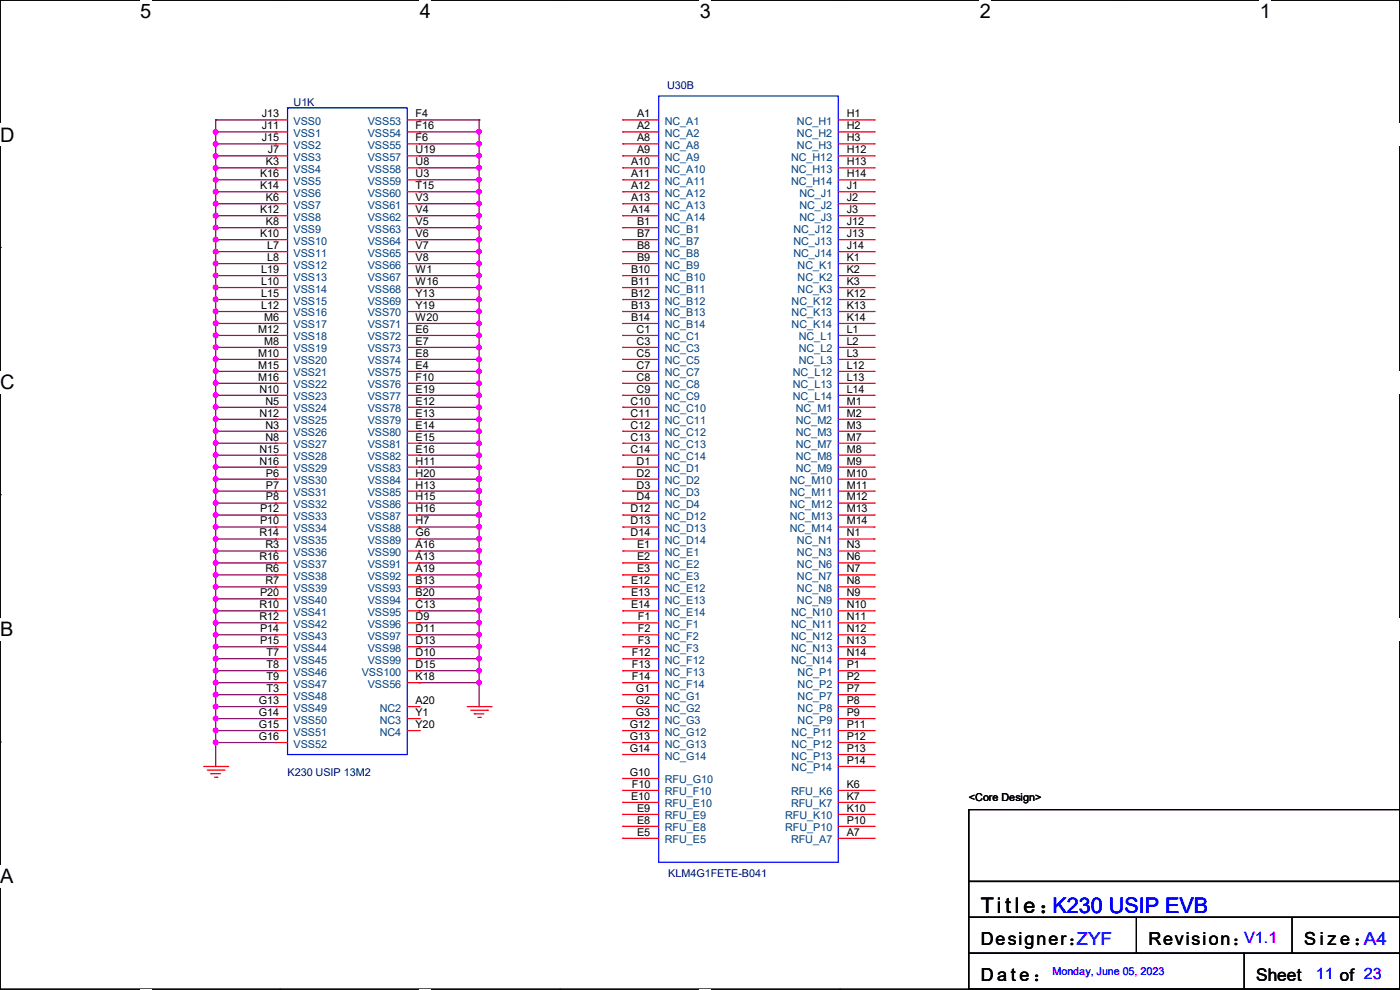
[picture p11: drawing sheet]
<svg xmlns="http://www.w3.org/2000/svg" width="297mm" height="210mm" viewBox="0 0 297 210" stroke-linecap="round" stroke-linejoin="round" font-family="sans-serif">
<defs><g id="words">
<text font-size="4.6" x="208.1" y="193.6">Titl e ：K230 USIP EVB</text>
<g font-size="4.2">
<text x="29.7" y="3.9">5</text>
<text x="89.1" y="3.9">4</text>
<text x="148.5" y="3.9">3</text>
<text x="207.9" y="3.9">2</text>
<text x="267.3" y="3.9">1</text>
<text x="0" y="30.1">D</text>
<text x="0" y="82.5">C</text>
<text x="0" y="135">B</text>
<text x="0" y="187.4">A</text>
<text x="297" y="187.4">A</text>
</g>
<g font-size="3.8">
<text x="208.1" y="200.5">Designer：</text>
<text x="243.6" y="200.5">Revision：</text>
<text x="276.6" y="200.5">S i z e ：A4</text>
<text x="208.1" y="208.2">D a t e ：</text>
</g>
<text font-size="3.8" fill="#8000ff" x="228.4" y="200.5">ZYF</text>
<text font-size="3.7" x="266.5" y="208.1">Sheet</text>
<g font-size="3.3" fill="#8000ff">
<text x="263.9" y="200.1">V1.1</text>
<text x="279.2" y="207.7">11 of 23</text>
</g>
<g font-size="2.3" fill="#000080">
<text x="62.3" y="22.4">U1K</text>
<text x="141.5" y="18.9">U30B</text>
<text x="61" y="164.7">K230 USIP 13M2</text>
<text x="141.8" y="186">KLM4G1FETE-B041</text>
</g>
<g font-size="2.3">
<text x="55.5" y="24.9">J13</text>
<text x="55.5" y="27.4">J11</text>
<text x="55.5" y="30">J15</text>
<text x="88.2" y="24.9">F4</text>
<text x="88.2" y="27.4">F16</text>
<text x="88.2" y="30">F6</text>
<text x="135.2" y="24.9">A1</text>
<text x="135.2" y="27.4">A2</text>
<text x="135.2" y="30">A8</text>
<text x="179.6" y="24.9">H1</text>
<text x="179.6" y="27.4">H2</text>
<text x="179.6" y="30">H3</text>
<text x="56.4" y="35.1">K3</text>
<text x="56.8" y="32.5">J7</text>
<text x="88.2" y="32.5">U19</text>
<text x="88.2" y="35.1">U8</text>
<text x="133.9" y="35.1">A10</text>
<text x="135.2" y="32.5">A9</text>
<text x="179.6" y="32.5">H12</text>
<text x="179.6" y="35.1">H13</text>
<text x="55.2" y="37.6">K16</text>
<text x="55.2" y="40.1">K14</text>
<text x="88.2" y="37.6">U3</text>
<text x="88.2" y="40.1">T15</text>
<text x="133.9" y="37.6">A11</text>
<text x="133.9" y="40.1">A12</text>
<text x="179.6" y="37.6">H14</text>
<text x="179.6" y="40.1">J1</text>
<text x="55.2" y="45.2">K12</text>
<text x="56.4" y="42.7">K6</text>
<text x="56.4" y="47.8">K8</text>
<text x="88.2" y="42.7">V3</text>
<text x="88.2" y="45.2">V4</text>
<text x="88.2" y="47.8">V5</text>
<text x="133.9" y="42.7">A13</text>
<text x="133.9" y="45.2">A14</text>
<text x="135.2" y="47.8">B1</text>
<text x="179.6" y="42.7">J2</text>
<text x="179.6" y="45.2">J3</text>
<text x="179.6" y="47.8">J12</text>
<text x="55.2" y="50.3">K10</text>
<text x="56.7" y="52.8">L7</text>
<text x="88.2" y="50.3">V6</text>
<text x="88.2" y="52.8">V7</text>
<text x="135.2" y="50.3">B7</text>
<text x="135.2" y="52.8">B8</text>
<text x="179.6" y="50.3">J13</text>
<text x="179.6" y="52.8">J14</text>
<text x="55.4" y="57.9">L19</text>
<text x="56.7" y="55.4">L8</text>
<text x="88.2" y="55.4">V8</text>
<text x="88.2" y="57.9">W1</text>
<text x="133.9" y="57.9">B10</text>
<text x="135.2" y="55.4">B9</text>
<text x="179.6" y="55.4">K1</text>
<text x="179.6" y="57.9">K2</text>
<text x="55.4" y="60.5">L10</text>
<text x="55.4" y="63">L15</text>
<text x="55.4" y="65.5">L12</text>
<text x="88.2" y="60.5">W16</text>
<text x="88.2" y="63">Y13</text>
<text x="88.2" y="65.5">Y19</text>
<text x="133.9" y="60.5">B11</text>
<text x="133.9" y="63">B12</text>
<text x="133.9" y="65.5">B13</text>
<text x="179.6" y="60.5">K3</text>
<text x="179.6" y="63">K12</text>
<text x="179.6" y="65.5">K13</text>
<text x="54.8" y="70.6">M12</text>
<text x="56.1" y="68.1">M6</text>
<text x="88.2" y="68.1">W20</text>
<text x="88.2" y="70.6">E6</text>
<text x="133.9" y="68.1">B14</text>
<text x="135" y="70.6">C1</text>
<text x="179.6" y="68.1">K14</text>
<text x="179.6" y="70.6">L1</text>
<text x="54.8" y="75.7">M10</text>
<text x="56.1" y="73.2">M8</text>
<text x="88.2" y="73.2">E7</text>
<text x="88.2" y="75.7">E8</text>
<text x="135" y="73.2">C3</text>
<text x="135" y="75.7">C5</text>
<text x="179.6" y="73.2">L2</text>
<text x="179.6" y="75.7">L3</text>
<text x="54.8" y="78.2">M15</text>
<text x="54.8" y="80.8">M16</text>
<text x="55" y="83.3">N10</text>
<text x="88.2" y="78.2">E4</text>
<text x="88.2" y="80.8">F10</text>
<text x="88.2" y="83.3">E19</text>
<text x="135" y="78.2">C7</text>
<text x="135" y="80.8">C8</text>
<text x="135" y="83.3">C9</text>
<text x="179.6" y="78.2">L12</text>
<text x="179.6" y="80.8">L13</text>
<text x="179.6" y="83.3">L14</text>
<text x="55" y="88.4">N12</text>
<text x="56.3" y="85.9">N5</text>
<text x="88.2" y="85.9">E12</text>
<text x="88.2" y="88.4">E13</text>
<text x="133.8" y="85.9">C10</text>
<text x="133.8" y="88.4">C11</text>
<text x="179.6" y="85.9">M1</text>
<text x="179.6" y="88.4">M2</text>
<text x="56.3" y="90.9">N3</text>
<text x="56.3" y="93.5">N8</text>
<text x="88.2" y="90.9">E14</text>
<text x="88.2" y="93.5">E15</text>
<text x="133.8" y="90.9">C12</text>
<text x="133.8" y="93.5">C13</text>
<text x="179.6" y="90.9">M3</text>
<text x="179.6" y="93.5">M7</text>
<text x="55" y="96">N15</text>
<text x="55" y="98.6">N16</text>
<text x="56.4" y="101.1">P6</text>
<text x="88.2" y="96">E16</text>
<text x="88.2" y="98.6">H11</text>
<text x="88.2" y="101.1">H20</text>
<text x="133.8" y="96">C14</text>
<text x="135" y="98.6">D1</text>
<text x="135" y="101.1">D2</text>
<text x="179.6" y="96">M8</text>
<text x="179.6" y="98.6">M9</text>
<text x="179.6" y="101.1">M10</text>
<text x="56.4" y="103.6">P7</text>
<text x="56.4" y="106.2">P8</text>
<text x="88.2" y="103.6">H13</text>
<text x="88.2" y="106.2">H15</text>
<text x="135" y="103.6">D3</text>
<text x="135" y="106.2">D4</text>
<text x="179.6" y="103.6">M11</text>
<text x="179.6" y="106.2">M12</text>
<text x="55" y="113.8">R14</text>
<text x="55.2" y="108.7">P12</text>
<text x="55.2" y="111.3">P10</text>
<text x="88.2" y="108.7">H16</text>
<text x="88.2" y="111.3">H7</text>
<text x="88.2" y="113.8">G6</text>
<text x="133.8" y="108.7">D12</text>
<text x="133.8" y="111.3">D13</text>
<text x="133.8" y="113.8">D14</text>
<text x="179.6" y="108.7">M13</text>
<text x="179.6" y="111.3">M14</text>
<text x="179.6" y="113.8">N1</text>
<text x="55" y="118.9">R16</text>
<text x="56.3" y="116.3">R3</text>
<text x="88.2" y="116.3">A16</text>
<text x="88.2" y="118.9">A13</text>
<text x="135.2" y="116.3">E1</text>
<text x="135.2" y="118.9">E2</text>
<text x="179.6" y="116.3">N3</text>
<text x="179.6" y="118.9">N6</text>
<text x="56.3" y="121.4">R6</text>
<text x="56.3" y="124">R7</text>
<text x="88.2" y="121.4">A19</text>
<text x="88.2" y="124">B13</text>
<text x="133.9" y="124">E12</text>
<text x="135.2" y="121.4">E3</text>
<text x="179.6" y="121.4">N7</text>
<text x="179.6" y="124">N8</text>
<text x="55" y="129">R10</text>
<text x="55" y="131.6">R12</text>
<text x="55.2" y="126.5">P20</text>
<text x="88.2" y="126.5">B20</text>
<text x="88.2" y="129">C13</text>
<text x="88.2" y="131.6">D9</text>
<text x="133.9" y="126.5">E13</text>
<text x="133.9" y="129">E14</text>
<text x="135.3" y="131.6">F1</text>
<text x="179.6" y="126.5">N9</text>
<text x="179.6" y="129">N10</text>
<text x="179.6" y="131.6">N11</text>
<text x="55.2" y="134.1">P14</text>
<text x="55.2" y="136.7">P15</text>
<text x="88.2" y="134.1">D11</text>
<text x="88.2" y="136.7">D13</text>
<text x="135.3" y="134.1">F2</text>
<text x="135.3" y="136.7">F3</text>
<text x="179.6" y="134.1">N12</text>
<text x="179.6" y="136.7">N13</text>
<text x="56.6" y="139.2">T7</text>
<text x="56.6" y="141.7">T8</text>
<text x="88.2" y="139.2">D10</text>
<text x="88.2" y="141.7">D15</text>
<text x="134" y="139.2">F12</text>
<text x="134" y="141.7">F13</text>
<text x="179.6" y="139.2">N14</text>
<text x="179.6" y="141.7">P1</text>
<text x="54.9" y="149.4">G13</text>
<text x="56.6" y="144.3">T9</text>
<text x="56.6" y="146.8">T3</text>
<text x="88.2" y="149.4">A20</text>
<text x="88.2" y="144.3">K18</text>
<text x="134" y="144.3">F14</text>
<text x="134.9" y="146.8">G1</text>
<text x="134.9" y="149.4">G2</text>
<text x="179.6" y="144.3">P2</text>
<text x="179.6" y="146.8">P7</text>
<text x="179.6" y="149.4">P8</text>
<text x="54.9" y="151.9">G14</text>
<text x="54.9" y="154.4">G15</text>
<text x="88.2" y="151.9">Y1</text>
<text x="88.2" y="154.4">Y20</text>
<text x="133.6" y="154.4">G12</text>
<text x="134.9" y="151.9">G3</text>
<text x="179.6" y="151.9">P9</text>
<text x="179.6" y="154.4">P11</text>
<text x="54.9" y="157">G16</text>
<text x="133.6" y="157">G13</text>
<text x="133.6" y="159.5">G14</text>
<text x="179.6" y="157">P12</text>
<text x="179.6" y="159.5">P13</text>
<text x="133.6" y="164.6">G10</text>
<text x="134" y="167.1">F10</text>
<text x="179.6" y="167.1">K6</text>
<text x="179.6" y="162.1">P14</text>
<text x="133.9" y="169.7">E10</text>
<text x="135.2" y="172.2">E9</text>
<text x="179.6" y="169.7">K7</text>
<text x="179.6" y="172.2">K10</text>
<text x="205.5" y="170">&lt;Core Design&gt;</text>
<text x="135.2" y="177.3">E5</text>
<text x="135.2" y="174.8">E8</text>
<text x="179.6" y="177.3">A7</text>
<text x="179.6" y="174.8">P10</text>
</g>
<g font-size="2.3" fill="#004080">
<text x="62.3" y="26.5">VSS0</text>
<text x="62.3" y="29">VSS1</text>
<text x="78" y="26.5">VSS53</text>
<text x="78" y="29">VSS54</text>
<text x="141" y="26.5">NC_A1</text>
<text x="141" y="29">NC_A2</text>
<text x="169.1" y="26.5">NC_H1</text>
<text x="169.1" y="29">NC_H2</text>
<text x="62.3" y="31.6">VSS2</text>
<text x="62.3" y="34.1">VSS3</text>
<text x="78" y="31.6">VSS55</text>
<text x="78" y="34.1">VSS57</text>
<text x="141" y="31.6">NC_A8</text>
<text x="141" y="34.1">NC_A9</text>
<text x="167.8" y="34.1">NC_H12</text>
<text x="169.1" y="31.6">NC_H3</text>
<text x="62.3" y="36.7">VSS4</text>
<text x="62.3" y="39.2">VSS5</text>
<text x="62.3" y="41.7">VSS6</text>
<text x="78" y="36.7">VSS58</text>
<text x="78" y="39.2">VSS59</text>
<text x="78" y="41.7">VSS60</text>
<text x="141" y="36.7">NC_A10</text>
<text x="141" y="39.2">NC_A11</text>
<text x="141" y="41.7">NC_A12</text>
<text x="167.8" y="36.7">NC_H13</text>
<text x="167.8" y="39.2">NC_H14</text>
<text x="169.6" y="41.7">NC_J1</text>
<text x="62.3" y="44.3">VSS7</text>
<text x="62.3" y="46.8">VSS8</text>
<text x="78" y="44.3">VSS61</text>
<text x="78" y="46.8">VSS62</text>
<text x="141" y="44.3">NC_A13</text>
<text x="141" y="46.8">NC_A14</text>
<text x="169.6" y="44.3">NC_J2</text>
<text x="169.6" y="46.8">NC_J3</text>
<text x="62.3" y="49.4">VSS9</text>
<text x="62.3" y="51.9">VSS10</text>
<text x="78" y="49.4">VSS63</text>
<text x="78" y="51.9">VSS64</text>
<text x="141" y="49.4">NC_B1</text>
<text x="141" y="51.9">NC_B7</text>
<text x="168.3" y="49.4">NC_J12</text>
<text x="168.3" y="51.9">NC_J13</text>
<text x="62.3" y="54.4">VSS11</text>
<text x="62.3" y="57">VSS12</text>
<text x="62.3" y="59.5">VSS13</text>
<text x="78" y="54.4">VSS65</text>
<text x="78" y="57">VSS66</text>
<text x="78" y="59.5">VSS67</text>
<text x="141" y="54.4">NC_B8</text>
<text x="141" y="57">NC_B9</text>
<text x="141" y="59.5">NC_B10</text>
<text x="168.3" y="54.4">NC_J14</text>
<text x="169.2" y="57">NC_K1</text>
<text x="169.2" y="59.5">NC_K2</text>
<text x="62.3" y="62.1">VSS14</text>
<text x="62.3" y="64.6">VSS15</text>
<text x="78" y="62.1">VSS68</text>
<text x="78" y="64.6">VSS69</text>
<text x="141" y="62.1">NC_B11</text>
<text x="141" y="64.6">NC_B12</text>
<text x="167.9" y="64.6">NC_K12</text>
<text x="169.2" y="62.1">NC_K3</text>
<text x="62.3" y="67.1">VSS16</text>
<text x="62.3" y="69.7">VSS17</text>
<text x="78" y="67.1">VSS70</text>
<text x="78" y="69.7">VSS71</text>
<text x="141" y="67.1">NC_B13</text>
<text x="141" y="69.7">NC_B14</text>
<text x="167.9" y="67.1">NC_K13</text>
<text x="167.9" y="69.7">NC_K14</text>
<text x="62.3" y="72.2">VSS18</text>
<text x="62.3" y="74.8">VSS19</text>
<text x="62.3" y="77.3">VSS20</text>
<text x="78" y="72.2">VSS72</text>
<text x="78" y="74.8">VSS73</text>
<text x="78" y="77.3">VSS74</text>
<text x="141" y="72.2">NC_C1</text>
<text x="141" y="74.8">NC_C3</text>
<text x="141" y="77.3">NC_C5</text>
<text x="169.5" y="72.2">NC_L1</text>
<text x="169.5" y="74.8">NC_L2</text>
<text x="169.5" y="77.3">NC_L3</text>
<text x="62.3" y="79.8">VSS21</text>
<text x="62.3" y="82.4">VSS22</text>
<text x="78" y="79.8">VSS75</text>
<text x="78" y="82.4">VSS76</text>
<text x="141" y="79.8">NC_C7</text>
<text x="141" y="82.4">NC_C8</text>
<text x="168.2" y="79.8">NC_L12</text>
<text x="168.2" y="82.4">NC_L13</text>
<text x="62.3" y="84.9">VSS23</text>
<text x="62.3" y="87.5">VSS24</text>
<text x="78" y="84.9">VSS77</text>
<text x="78" y="87.5">VSS78</text>
<text x="141" y="84.9">NC_C9</text>
<text x="141" y="87.5">NC_C10</text>
<text x="168.2" y="84.9">NC_L14</text>
<text x="168.8" y="87.5">NC_M1</text>
<text x="62.3" y="90">VSS25</text>
<text x="62.3" y="92.5">VSS26</text>
<text x="62.3" y="95.1">VSS27</text>
<text x="78" y="90">VSS79</text>
<text x="78" y="92.5">VSS80</text>
<text x="78" y="95.1">VSS81</text>
<text x="141" y="90">NC_C11</text>
<text x="141" y="92.5">NC_C12</text>
<text x="141" y="95.1">NC_C13</text>
<text x="168.8" y="90">NC_M2</text>
<text x="168.8" y="92.5">NC_M3</text>
<text x="168.8" y="95.1">NC_M7</text>
<text x="62.3" y="97.6">VSS28</text>
<text x="62.3" y="100.2">VSS29</text>
<text x="78" y="97.6">VSS82</text>
<text x="78" y="100.2">VSS83</text>
<text x="141" y="97.6">NC_C14</text>
<text x="141" y="100.2">NC_D1</text>
<text x="168.8" y="97.6">NC_M8</text>
<text x="168.8" y="100.2">NC_M9</text>
<text x="62.3" y="102.7">VSS30</text>
<text x="62.3" y="105.2">VSS31</text>
<text x="62.3" y="107.8">VSS32</text>
<text x="78" y="102.7">VSS84</text>
<text x="78" y="105.2">VSS85</text>
<text x="78" y="107.8">VSS86</text>
<text x="141" y="102.7">NC_D2</text>
<text x="141" y="105.2">NC_D3</text>
<text x="141" y="107.8">NC_D4</text>
<text x="167.6" y="102.7">NC_M10</text>
<text x="167.6" y="105.2">NC_M11</text>
<text x="167.6" y="107.8">NC_M12</text>
<text x="62.3" y="110.3">VSS33</text>
<text x="62.3" y="112.9">VSS34</text>
<text x="78" y="110.3">VSS87</text>
<text x="78" y="112.9">VSS88</text>
<text x="141" y="110.3">NC_D12</text>
<text x="141" y="112.9">NC_D13</text>
<text x="167.6" y="110.3">NC_M13</text>
<text x="167.6" y="112.9">NC_M14</text>
<text x="62.3" y="115.4">VSS35</text>
<text x="62.3" y="117.9">VSS36</text>
<text x="78" y="115.4">VSS89</text>
<text x="78" y="117.9">VSS90</text>
<text x="141" y="115.4">NC_D14</text>
<text x="141" y="117.9">NC_E1</text>
<text x="169.1" y="115.4">NC_N1</text>
<text x="169.1" y="117.9">NC_N3</text>
<text x="62.3" y="120.5">VSS37</text>
<text x="62.3" y="123">VSS38</text>
<text x="62.3" y="125.6">VSS39</text>
<text x="78" y="120.5">VSS91</text>
<text x="78" y="123">VSS92</text>
<text x="78" y="125.6">VSS93</text>
<text x="141" y="120.5">NC_E2</text>
<text x="141" y="123">NC_E3</text>
<text x="141" y="125.6">NC_E12</text>
<text x="169.1" y="120.5">NC_N6</text>
<text x="169.1" y="123">NC_N7</text>
<text x="169.1" y="125.6">NC_N8</text>
<text x="62.3" y="128.1">VSS40</text>
<text x="62.3" y="130.6">VSS41</text>
<text x="78" y="128.1">VSS94</text>
<text x="78" y="130.6">VSS95</text>
<text x="141" y="128.1">NC_E13</text>
<text x="141" y="130.6">NC_E14</text>
<text x="167.8" y="130.6">NC_N10</text>
<text x="169.1" y="128.1">NC_N9</text>
<text x="62.3" y="133.2">VSS42</text>
<text x="62.3" y="135.7">VSS43</text>
<text x="78" y="133.2">VSS96</text>
<text x="78" y="135.7">VSS97</text>
<text x="141" y="133.2">NC_F1</text>
<text x="141" y="135.7">NC_F2</text>
<text x="167.8" y="133.2">NC_N11</text>
<text x="167.8" y="135.7">NC_N12</text>
<text x="62.3" y="138.3">VSS44</text>
<text x="62.3" y="140.8">VSS45</text>
<text x="62.3" y="143.3">VSS46</text>
<text x="76.8" y="143.3">VSS100</text>
<text x="78" y="138.3">VSS98</text>
<text x="78" y="140.8">VSS99</text>
<text x="141" y="138.3">NC_F3</text>
<text x="141" y="140.8">NC_F12</text>
<text x="141" y="143.3">NC_F13</text>
<text x="167.8" y="138.3">NC_N13</text>
<text x="167.8" y="140.8">NC_N14</text>
<text x="169.2" y="143.3">NC_P1</text>
<text x="62.3" y="145.9">VSS47</text>
<text x="62.3" y="148.4">VSS48</text>
<text x="78" y="145.9">VSS56</text>
<text x="141" y="145.9">NC_F14</text>
<text x="141" y="148.4">NC_G1</text>
<text x="169.2" y="145.9">NC_P2</text>
<text x="169.2" y="148.4">NC_P7</text>
<text x="62.3" y="151">VSS49</text>
<text x="62.3" y="153.5">VSS50</text>
<text x="80.6" y="151">NC2</text>
<text x="80.6" y="153.5">NC3</text>
<text x="141" y="151">NC_G2</text>
<text x="141" y="153.5">NC_G3</text>
<text x="169.2" y="151">NC_P8</text>
<text x="169.2" y="153.5">NC_P9</text>
<text x="62.3" y="156">VSS51</text>
<text x="62.3" y="158.6">VSS52</text>
<text x="80.6" y="156">NC4</text>
<text x="141" y="156">NC_G12</text>
<text x="141" y="158.6">NC_G13</text>
<text x="141" y="161.1">NC_G14</text>
<text x="167.9" y="156">NC_P11</text>
<text x="167.9" y="158.6">NC_P12</text>
<text x="167.9" y="161.1">NC_P13</text>
<text x="141" y="166.2">RFU_G10</text>
<text x="167.9" y="163.7">NC_P14</text>
<text x="141" y="173.8">RFU_E9</text>
<text x="141" y="171.3">RFU_E10</text>
<text x="141" y="168.7">RFU_F10</text>
<text x="166.5" y="173.8">RFU_K10</text>
<text x="167.8" y="168.7">RFU_K6</text>
<text x="167.8" y="171.3">RFU_K7</text>
<text x="141" y="178.9">RFU_E5</text>
<text x="141" y="176.4">RFU_E8</text>
<text x="166.5" y="176.4">RFU_P10</text>
<text x="167.8" y="178.9">RFU_A7</text>
</g>
<text font-size="2.3" fill="#8000ff" x="223.3" y="206.8">Monday, June 05, 2023</text>
</g></defs>
<path d="M0 0h297v209.8h-297z" fill="none" stroke="#000" stroke-width=".25"/>
<g fill="#fff">
<path d="M29.7 0h2.4v4.8h-2.4z"/>
<path d="M29.7 209.8h2.4v.2h-2.4z"/>
</g>
<path d="M59.4 0h.1M59.4 209.8h.1" fill="none" stroke="#000" stroke-width=".25"/>
<g fill="#fff">
<path d="M89.1 0h2.3v4.8h-2.3z"/>
<path d="M89.1 209.8h2.3v.2h-2.3z"/>
</g>
<path d="M118.8 0h.1M118.8 209.8h.1" fill="none" stroke="#000" stroke-width=".25"/>
<g fill="#fff">
<path d="M148.5 0h2.3v4.8h-2.3z"/>
<path d="M148.5 209.8h2.3v.2h-2.3z"/>
</g>
<path d="M178.2 0h.1M178.2 209.8h.1" fill="none" stroke="#000" stroke-width=".25"/>
<g fill="#fff">
<path d="M207.9 0h2.3v4.8h-2.3z"/>
<path d="M207.9 209.8h2.3v.2h-2.3z"/>
</g>
<path d="M237.6 0h.1M237.6 209.8h.1" fill="none" stroke="#000" stroke-width=".25"/>
<g fill="#fff">
<path d="M267.3 0h2.3v4.8h-2.3z"/>
<path d="M267.3 209.8h2.3v.2h-2.3z"/>
<path d="M0 26.2h3.1v4.8h-3.1z"/>
<path d="M297 26.2v4.8z"/>
<path d="M0 78.7h3.1v4.7h-3.1z"/>
<path d="M297 78.7v4.7z"/>
</g>
<path d="M0 52.5h.1M297 52.5h.1" fill="none" stroke="#000" stroke-width=".25"/>
<g fill="#fff">
<path d="M0 131.1h2.9v4.8h-2.9z"/>
<path d="M297 131.1v4.8z"/>
</g>
<path d="M0 104.9h.1M297 104.9h.1" fill="none" stroke="#000" stroke-width=".25"/>
<g fill="#fff">
<path d="M0 183.6h2.9v4.7h-2.9z"/>
<path d="M296.9 183.6h.1v4.7h-.1z"/>
</g>
<path d="M0 157.4h.1M297 157.4h.1M205.5 171.7h91.5v15.3h-91.5zM205.5 187h91.5v7.6h-91.5zM205.5 194.6h91.5v7.6h-91.5zM241.1 194.6v7.6M274.1 194.6v7.6M205.5 202.2h91.5v7.6h-91.5zM241.1 202.2h.1M263.9 209.8h.1M263.9 202.2v7.6M274.1 202.2h.1" fill="none" stroke="#000" stroke-width=".25"/>
<g fill="none" stroke="#800040" stroke-width=".25">
<path d="M45.8 25.4h.1M45.8 28h.1M45.8 30.5h.1M45.8 33.1h.1M45.8 35.6h.1M45.8 38.1h.1M45.8 25.4h12.7M45.8 28h12.7M45.8 30.5h12.7M45.8 33.1h12.7M45.8 35.6h12.7M45.8 38.1h12.7"/>
<path d="M45.8 25.4v137.2M88.9 25.4h.1M88.9 28h.1M88.9 30.5h.1M88.9 33.1h.1M88.9 35.6h.1M88.9 38.1h.1M88.9 25.4h12.7M88.9 28h12.7M88.9 30.5h12.7M88.9 33.1h12.7M88.9 35.6h12.7"/>
<path d="M88.9 38.1h12.7M101.6 25.4h.1M101.6 28h.1M101.6 30.5h.1M101.6 33.1h.1M101.6 35.6h.1M101.6 38.1h.1M101.6 25.4v124.5M45.8 40.7h.1M45.8 43.2h.1M45.8 45.8h.1M45.8 48.3h.1"/>
<path d="M45.8 50.8h.1M45.8 53.4h.1M45.8 55.9h.1M45.8 58.5h.1M45.8 40.7h12.7M45.8 43.2h12.7M45.8 45.8h12.7M45.8 48.3h12.7M45.8 50.8h12.7M45.8 53.4h12.7M45.8 55.9h12.7M45.8 58.5h12.7"/>
<path d="M88.9 40.7h.1M88.9 43.2h.1M88.9 45.8h.1M88.9 48.3h.1M88.9 50.8h.1M88.9 53.4h.1M88.9 55.9h.1M88.9 58.5h.1M88.9 40.7h12.7M88.9 43.2h12.7M88.9 45.8h12.7M88.9 48.3h12.7"/>
<path d="M88.9 50.8h12.7M88.9 53.4h12.7M88.9 55.9h12.7M88.9 58.5h12.7M101.6 40.7h.1M101.6 43.2h.1M101.6 45.8h.1M101.6 48.3h.1M101.6 50.8h.1M101.6 53.4h.1M101.6 55.9h.1M101.6 58.5h.1"/>
<path d="M45.8 61h.1M45.8 63.5h.1M45.8 66.1h.1M45.8 68.6h.1M45.8 71.2h.1M45.8 73.7h.1M45.8 76.2h.1M45.8 78.8h.1M45.8 61h12.7M45.8 63.5h12.7M45.8 66.1h12.7M45.8 68.6h12.7"/>
<path d="M45.8 71.2h12.7M45.8 73.7h12.7M45.8 76.2h12.7M45.8 78.8h12.7M88.9 61h.1M88.9 63.5h.1M88.9 66.1h.1M88.9 68.6h.1M88.9 71.2h.1M88.9 73.7h.1M88.9 76.2h.1M88.9 78.8h.1"/>
<path d="M88.9 61h12.7M88.9 63.5h12.7M88.9 66.1h12.7M88.9 68.6h12.7M88.9 71.2h12.7M88.9 73.7h12.7M88.9 76.2h12.7M88.9 78.8h12.7M101.6 61h.1M101.6 63.5h.1M101.6 66.1h.1M101.6 68.6h.1"/>
<path d="M101.6 71.2h.1M101.6 73.7h.1M101.6 76.2h.1M101.6 78.8h.1M45.8 81.3h.1M45.8 83.9h.1M45.8 86.4h.1M45.8 88.9h.1M45.8 91.5h.1M45.8 94h.1M45.8 96.6h.1M45.8 99.1h.1"/>
<path d="M45.8 81.3h12.7M45.8 83.9h12.7M45.8 86.4h12.7M45.8 88.9h12.7M45.8 91.5h12.7M45.8 94h12.7M45.8 96.6h12.7M45.8 99.1h12.7M88.9 81.3h.1M88.9 83.9h.1M88.9 86.4h.1M88.9 88.9h.1"/>
<path d="M88.9 91.5h.1M88.9 94h.1M88.9 96.6h.1M88.9 99.1h.1M88.9 81.3h12.7M88.9 83.9h12.7M88.9 86.4h12.7M88.9 88.9h12.7M88.9 91.5h12.7M88.9 94h12.7M88.9 96.6h12.7M88.9 99.1h12.7"/>
<path d="M101.6 81.3h.1M101.6 83.9h.1M101.6 86.4h.1M101.6 88.9h.1M101.6 91.5h.1M101.6 94h.1M101.6 96.6h.1M101.6 99.1h.1M45.8 101.6h.1M45.8 104.2h.1M45.8 106.7h.1M45.8 109.3h.1"/>
<path d="M45.8 111.8h.1M45.8 114.3h.1M45.8 116.9h.1M45.8 119.4h.1M45.8 101.6h12.7M45.8 104.2h12.7M45.8 106.7h12.7M45.8 109.3h12.7M45.8 111.8h12.7M45.8 114.3h12.7M45.8 116.9h12.7M45.8 119.4h12.7"/>
<path d="M88.9 101.6h.1M88.9 104.2h.1M88.9 106.7h.1M88.9 109.3h.1M88.9 111.8h.1M88.9 114.3h.1M88.9 116.9h.1M88.9 119.4h.1M88.9 101.6h12.7M88.9 104.2h12.7M88.9 106.7h12.7M88.9 109.3h12.7"/>
<path d="M88.9 111.8h12.7M88.9 114.3h12.7M88.9 116.9h12.7M88.9 119.4h12.7M101.6 101.6h.1M101.6 104.2h.1M101.6 106.7h.1M101.6 109.3h.1M101.6 111.8h.1M101.6 114.3h.1M101.6 116.9h.1M101.6 119.4h.1"/>
<path d="M45.8 122h.1M45.8 124.5h.1M45.8 127h.1M45.8 129.6h.1M45.8 132.1h.1M45.8 134.7h.1M45.8 137.2h.1M45.8 139.7h.1M45.8 122h12.7M45.8 124.5h12.7M45.8 127h12.7M45.8 129.6h12.7"/>
<path d="M45.8 132.1h12.7M45.8 134.7h12.7M45.8 137.2h12.7M45.8 139.7h12.7M88.9 122h.1M88.9 124.5h.1M88.9 127h.1M88.9 129.6h.1M88.9 132.1h.1M88.9 134.7h.1M88.9 137.2h.1M88.9 139.7h.1"/>
<path d="M88.9 122h12.7M88.9 124.5h12.7M88.9 127h12.7M88.9 129.6h12.7M88.9 132.1h12.7M88.9 134.7h12.7M88.9 137.2h12.7M88.9 139.7h12.7M101.6 122h.1M101.6 124.5h.1M101.6 127h.1M101.6 129.6h.1"/>
<path d="M101.6 132.1h.1M101.6 134.7h.1M101.6 137.2h.1M101.6 139.7h.1M45.8 142.3h.1M45.8 144.8h.1M45.8 147.4h.1M45.8 149.9h.1M45.8 152.4h.1M45.8 155h.1M45.8 157.5h.1M45.8 142.3h12.7"/>
<path d="M45.8 144.8h12.7M45.8 147.4h12.7M45.8 149.9h12.7M45.8 152.4h12.7M45.8 155h12.7M45.8 157.5h12.7M88.9 142.3h.1M88.9 144.8h.1M88.9 142.3h12.7M88.9 144.8h12.7M101.6 144.8h.1M101.6 142.3h.1"/>
</g>
<g fill="#f0f" stroke="#f0f" stroke-width=".25">
<circle cx="101.6" cy="58.4" r=".49"/>
<circle cx="101.6" cy="63.5" r=".49"/>
<circle cx="101.6" cy="73.7" r=".49"/>
<circle cx="101.6" cy="81.3" r=".49"/>
<circle cx="101.6" cy="111.8" r=".49"/>
<circle cx="101.6" cy="114.3" r=".49"/>
<circle cx="101.6" cy="116.9" r=".49"/>
<circle cx="101.6" cy="121.9" r=".49"/>
<circle cx="45.7" cy="43.2" r=".49"/>
<circle cx="45.7" cy="45.7" r=".49"/>
<circle cx="45.7" cy="48.3" r=".49"/>
<circle cx="45.7" cy="81.3" r=".49"/>
<circle cx="45.7" cy="88.9" r=".49"/>
<circle cx="45.7" cy="91.5" r=".49"/>
<circle cx="45.7" cy="124.5" r=".49"/>
<circle cx="45.7" cy="137.2" r=".49"/>
<circle cx="45.7" cy="144.8" r=".49"/>
<circle cx="101.6" cy="28" r=".49"/>
<circle cx="101.6" cy="30.5" r=".49"/>
<circle cx="101.6" cy="35.6" r=".49"/>
<circle cx="101.6" cy="33" r=".49"/>
<circle cx="101.6" cy="40.7" r=".49"/>
<circle cx="101.6" cy="38.1" r=".49"/>
<circle cx="101.6" cy="45.7" r=".49"/>
<circle cx="101.6" cy="43.2" r=".49"/>
<circle cx="101.6" cy="48.3" r=".49"/>
<circle cx="101.6" cy="53.4" r=".49"/>
<circle cx="101.6" cy="50.8" r=".49"/>
<circle cx="101.6" cy="55.9" r=".49"/>
<circle cx="101.6" cy="61" r=".49"/>
<circle cx="101.6" cy="68.6" r=".49"/>
<circle cx="101.6" cy="66.1" r=".49"/>
<circle cx="101.6" cy="71.1" r=".49"/>
<circle cx="101.6" cy="78.8" r=".49"/>
<circle cx="101.6" cy="76.2" r=".49"/>
<circle cx="101.6" cy="86.4" r=".49"/>
<circle cx="101.6" cy="83.8" r=".49"/>
<circle cx="101.6" cy="88.9" r=".49"/>
<circle cx="101.6" cy="94" r=".49"/>
<circle cx="101.6" cy="91.5" r=".49"/>
<circle cx="101.6" cy="96.5" r=".49"/>
<circle cx="101.6" cy="101.6" r=".49"/>
<circle cx="101.6" cy="99.1" r=".49"/>
<circle cx="101.6" cy="106.7" r=".49"/>
<circle cx="101.6" cy="104.2" r=".49"/>
<circle cx="101.6" cy="109.2" r=".49"/>
<circle cx="101.6" cy="119.4" r=".49"/>
<circle cx="101.6" cy="127" r=".49"/>
<circle cx="101.6" cy="124.5" r=".49"/>
<circle cx="101.6" cy="132.1" r=".49"/>
<circle cx="101.6" cy="129.6" r=".49"/>
<circle cx="101.6" cy="134.6" r=".49"/>
<circle cx="101.6" cy="137.2" r=".49"/>
<circle cx="101.6" cy="142.3" r=".49"/>
<circle cx="101.6" cy="139.7" r=".49"/>
<circle cx="101.6" cy="144.8" r=".49"/>
<circle cx="45.7" cy="28" r=".49"/>
<circle cx="45.7" cy="33" r=".49"/>
<circle cx="45.7" cy="30.5" r=".49"/>
<circle cx="45.7" cy="35.6" r=".49"/>
<circle cx="45.7" cy="38.1" r=".49"/>
<circle cx="45.7" cy="40.7" r=".49"/>
<circle cx="45.7" cy="53.4" r=".49"/>
<circle cx="45.7" cy="50.8" r=".49"/>
<circle cx="45.7" cy="55.9" r=".49"/>
<circle cx="45.7" cy="61" r=".49"/>
<circle cx="45.7" cy="58.4" r=".49"/>
<circle cx="45.7" cy="66.1" r=".49"/>
<circle cx="45.7" cy="63.5" r=".49"/>
<circle cx="45.7" cy="71.1" r=".49"/>
<circle cx="45.7" cy="68.6" r=".49"/>
<circle cx="45.7" cy="73.7" r=".49"/>
<circle cx="45.7" cy="78.8" r=".49"/>
<circle cx="45.7" cy="76.2" r=".49"/>
<circle cx="45.7" cy="86.4" r=".49"/>
<circle cx="45.7" cy="83.8" r=".49"/>
<circle cx="45.7" cy="96.5" r=".49"/>
<circle cx="45.7" cy="94" r=".49"/>
<circle cx="45.7" cy="99.1" r=".49"/>
<circle cx="45.7" cy="101.6" r=".49"/>
<circle cx="45.7" cy="106.7" r=".49"/>
<circle cx="45.7" cy="104.2" r=".49"/>
<circle cx="45.7" cy="109.2" r=".49"/>
<circle cx="45.7" cy="111.8" r=".49"/>
<circle cx="45.7" cy="116.9" r=".49"/>
<circle cx="45.7" cy="114.3" r=".49"/>
<circle cx="45.7" cy="119.4" r=".49"/>
<circle cx="45.7" cy="121.9" r=".49"/>
<circle cx="45.7" cy="127" r=".49"/>
<circle cx="45.7" cy="132.1" r=".49"/>
<circle cx="45.7" cy="129.6" r=".49"/>
<circle cx="45.7" cy="134.6" r=".49"/>
<circle cx="45.7" cy="142.3" r=".49"/>
<circle cx="45.7" cy="139.7" r=".49"/>
<circle cx="45.7" cy="149.9" r=".49"/>
<circle cx="45.7" cy="147.3" r=".49"/>
<circle cx="45.7" cy="152.4" r=".49"/>
<circle cx="45.7" cy="157.5" r=".49"/>
<circle cx="45.7" cy="155" r=".49"/>
</g>
<g fill="none" stroke="#f00" stroke-width=".25">
<path d="M58.5 25.4h.1M58.5 28h.1M58.5 30.5h.1M58.5 33.1h.1M58.5 35.6h.1M58.5 38.1h.1M58.5 25.4h2.5M58.5 28h2.5M58.5 30.5h2.5M58.5 33.1h2.5M58.5 35.6h2.5M58.5 38.1h2.5"/>
<path d="M86.4 25.4h2.5M86.4 28h2.5M86.4 30.5h2.5M86.4 33.1h2.5M86.4 35.6h2.5M86.4 38.1h2.5M88.9 25.4h.1M88.9 28h.1M88.9 30.5h.1M88.9 33.1h.1M88.9 35.6h.1M88.9 38.1h.1"/>
<path d="M132.1 25.4h.1M132.1 28h.1M132.1 30.5h.1M132.1 33.1h.1M132.1 35.6h.1M132.1 38.1h.1M132.1 25.4h7.6M132.1 28h7.6M132.1 30.5h7.6M132.1 33.1h7.6M132.1 35.6h7.6M132.1 38.1h7.6"/>
<path d="M177.8 25.4h7.7M177.8 28h7.7M177.8 30.5h7.7M177.8 33.1h7.7M177.8 35.6h7.7M177.8 38.1h7.7M185.5 25.4h.1M185.5 28h.1M185.5 30.5h.1M185.5 33.1h.1M185.5 35.6h.1M185.5 38.1h.1"/>
<path d="M58.5 40.7h.1M58.5 43.2h.1M58.5 45.8h.1M58.5 48.3h.1M58.5 50.8h.1M58.5 53.4h.1M58.5 55.9h.1M58.5 58.5h.1M58.5 40.7h2.5M58.5 43.2h2.5M58.5 45.8h2.5M58.5 48.3h2.5"/>
<path d="M58.5 50.8h2.5M58.5 53.4h2.5M58.5 55.9h2.5M58.5 58.5h2.5M86.4 40.7h2.5M86.4 43.2h2.5M86.4 45.8h2.5M86.4 48.3h2.5M86.4 50.8h2.5M86.4 53.4h2.5M86.4 55.9h2.5M86.4 58.5h2.5"/>
<path d="M88.9 40.7h.1M88.9 43.2h.1M88.9 45.8h.1M88.9 48.3h.1M88.9 50.8h.1M88.9 53.4h.1M88.9 55.9h.1M88.9 58.5h.1M132.1 40.7h.1M132.1 43.2h.1M132.1 45.8h.1M132.1 48.3h.1"/>
<path d="M132.1 50.8h.1M132.1 53.4h.1M132.1 55.9h.1M132.1 58.5h.1M132.1 40.7h7.6M132.1 43.2h7.6M132.1 45.8h7.6M132.1 48.3h7.6M132.1 50.8h7.6M132.1 53.4h7.6M132.1 55.9h7.6M132.1 58.5h7.6"/>
<path d="M177.8 40.7h7.7M177.8 43.2h7.7M177.8 45.8h7.7M177.8 48.3h7.7M177.8 50.8h7.7M177.8 53.4h7.7M177.8 55.9h7.7M177.8 58.5h7.7M185.5 40.7h.1M185.5 43.2h.1M185.5 45.8h.1M185.5 48.3h.1"/>
<path d="M185.5 50.8h.1M185.5 53.4h.1M185.5 55.9h.1M185.5 58.5h.1M58.5 61h.1M58.5 63.5h.1M58.5 66.1h.1M58.5 68.6h.1M58.5 71.2h.1M58.5 73.7h.1M58.5 76.2h.1M58.5 78.8h.1"/>
<path d="M58.5 61h2.5M58.5 63.5h2.5M58.5 66.1h2.5M58.5 68.6h2.5M58.5 71.2h2.5M58.5 73.7h2.5M58.5 76.2h2.5M58.5 78.8h2.5M86.4 61h2.5M86.4 63.5h2.5M86.4 66.1h2.5M86.4 68.6h2.5"/>
<path d="M86.4 71.2h2.5M86.4 73.7h2.5M86.4 76.2h2.5M86.4 78.8h2.5M88.9 61h.1M88.9 63.5h.1M88.9 66.1h.1M88.9 68.6h.1M88.9 71.2h.1M88.9 73.7h.1M88.9 76.2h.1M88.9 78.8h.1"/>
<path d="M132.1 61h.1M132.1 63.5h.1M132.1 66.1h.1M132.1 68.6h.1M132.1 71.2h.1M132.1 73.7h.1M132.1 76.2h.1M132.1 78.8h.1M132.1 61h7.6M132.1 63.5h7.6M132.1 66.1h7.6M132.1 68.6h7.6"/>
<path d="M132.1 71.2h7.6M132.1 73.7h7.6M132.1 76.2h7.6M132.1 78.8h7.6M177.8 61h7.7M177.8 63.5h7.7M177.8 66.1h7.7M177.8 68.6h7.7M177.8 71.2h7.7M177.8 73.7h7.7M177.8 76.2h7.7M177.8 78.8h7.7"/>
<path d="M185.5 61h.1M185.5 63.5h.1M185.5 66.1h.1M185.5 68.6h.1M185.5 71.2h.1M185.5 73.7h.1M185.5 76.2h.1M185.5 78.8h.1M58.5 81.3h.1M58.5 83.9h.1M58.5 86.4h.1M58.5 88.9h.1"/>
<path d="M58.5 91.5h.1M58.5 94h.1M58.5 96.6h.1M58.5 99.1h.1M58.5 81.3h2.5M58.5 83.9h2.5M58.5 86.4h2.5M58.5 88.9h2.5M58.5 91.5h2.5M58.5 94h2.5M58.5 96.6h2.5M58.5 99.1h2.5"/>
<path d="M86.4 81.3h2.5M86.4 83.9h2.5M86.4 86.4h2.5M86.4 88.9h2.5M86.4 91.5h2.5M86.4 94h2.5M86.4 96.6h2.5M86.4 99.1h2.5M88.9 81.3h.1M88.9 83.9h.1M88.9 86.4h.1M88.9 88.9h.1"/>
<path d="M88.9 91.5h.1M88.9 94h.1M88.9 96.6h.1M88.9 99.1h.1M132.1 81.3h.1M132.1 83.9h.1M132.1 86.4h.1M132.1 88.9h.1M132.1 91.5h.1M132.1 94h.1M132.1 96.6h.1M132.1 99.1h.1"/>
<path d="M132.1 81.3h7.6M132.1 83.9h7.6M132.1 86.4h7.6M132.1 88.9h7.6M132.1 91.5h7.6M132.1 94h7.6M132.1 96.6h7.6M132.1 99.1h7.6M177.8 81.3h7.7M177.8 83.9h7.7M177.8 86.4h7.7M177.8 88.9h7.7"/>
<path d="M177.8 91.5h7.7M177.8 94h7.7M177.8 96.6h7.7M177.8 99.1h7.7M185.5 81.3h.1M185.5 83.9h.1M185.5 86.4h.1M185.5 88.9h.1M185.5 91.5h.1M185.5 94h.1M185.5 96.6h.1M185.5 99.1h.1"/>
<path d="M58.5 101.6h.1M58.5 104.2h.1M58.5 106.7h.1M58.5 109.3h.1M58.5 111.8h.1M58.5 114.3h.1M58.5 116.9h.1M58.5 119.4h.1M58.5 101.6h2.5M58.5 104.2h2.5M58.5 106.7h2.5M58.5 109.3h2.5"/>
<path d="M58.5 111.8h2.5M58.5 114.3h2.5M58.5 116.9h2.5M58.5 119.4h2.5M86.4 101.6h2.5M86.4 104.2h2.5M86.4 106.7h2.5M86.4 109.3h2.5M86.4 111.8h2.5M86.4 114.3h2.5M86.4 116.9h2.5M86.4 119.4h2.5"/>
<path d="M88.9 101.6h.1M88.9 104.2h.1M88.9 106.7h.1M88.9 109.3h.1M88.9 111.8h.1M88.9 114.3h.1M88.9 116.9h.1M88.9 119.4h.1M132.1 101.6h.1M132.1 104.2h.1M132.1 106.7h.1M132.1 109.3h.1"/>
<path d="M132.1 111.8h.1M132.1 114.3h.1M132.1 116.9h.1M132.1 119.4h.1M132.1 101.6h7.6M132.1 104.2h7.6M132.1 106.7h7.6M132.1 109.3h7.6M132.1 111.8h7.6M132.1 114.3h7.6M132.1 116.9h7.6M132.1 119.4h7.6"/>
<path d="M177.8 101.6h7.7M177.8 104.2h7.7M177.8 106.7h7.7M177.8 109.3h7.7M177.8 111.8h7.7M177.8 114.3h7.7M177.8 116.9h7.7M177.8 119.4h7.7M185.5 101.6h.1M185.5 104.2h.1M185.5 106.7h.1M185.5 109.3h.1"/>
<path d="M185.5 111.8h.1M185.5 114.3h.1M185.5 116.9h.1M185.5 119.4h.1M58.5 122h.1M58.5 124.5h.1M58.5 127h.1M58.5 129.6h.1M58.5 132.1h.1M58.5 134.7h.1M58.5 137.2h.1M58.5 139.7h.1"/>
<path d="M58.5 122h2.5M58.5 124.5h2.5M58.5 127h2.5M58.5 129.6h2.5M58.5 132.1h2.5M58.5 134.7h2.5M58.5 137.2h2.5M58.5 139.7h2.5M86.4 122h2.5M86.4 124.5h2.5M86.4 127h2.5M86.4 129.6h2.5"/>
<path d="M86.4 132.1h2.5M86.4 134.7h2.5M86.4 137.2h2.5M86.4 139.7h2.5M88.9 122h.1M88.9 124.5h.1M88.9 127h.1M88.9 129.6h.1M88.9 132.1h.1M88.9 134.7h.1M88.9 137.2h.1M88.9 139.7h.1"/>
<path d="M132.1 122h.1M132.1 124.5h.1M132.1 127h.1M132.1 129.6h.1M132.1 132.1h.1M132.1 134.7h.1M132.1 137.2h.1M132.1 139.7h.1M132.1 122h7.6M132.1 124.5h7.6M132.1 127h7.6M132.1 129.6h7.6"/>
<path d="M132.1 132.1h7.6M132.1 134.7h7.6M132.1 137.2h7.6M132.1 139.7h7.6M177.8 122h7.7M177.8 124.5h7.7M177.8 127h7.7M177.8 129.6h7.7M177.8 132.1h7.7M177.8 134.7h7.7M177.8 137.2h7.7M177.8 139.7h7.7"/>
<path d="M185.5 122h.1M185.5 124.5h.1M185.5 127h.1M185.5 129.6h.1M185.5 132.1h.1M185.5 134.7h.1M185.5 137.2h.1M185.5 139.7h.1M58.5 142.3h.1M58.5 144.8h.1M58.5 147.4h.1M58.5 149.9h.1"/>
<path d="M58.5 152.4h.1M58.5 155h.1M58.5 157.5h.1M58.5 149.9h2.5M58.5 142.3h2.5M58.5 144.8h2.5M58.5 147.4h2.5M58.5 152.4h2.5M58.5 155h2.5M58.5 157.5h2.5M86.4 149.9h2.5M86.4 142.3h2.5"/>
<path d="M86.4 144.8h2.5M86.4 152.4h2.5M86.4 155h2.5M88.9 142.3h.1M88.9 149.9h.1M88.9 152.4h.1M88.9 155h.1M88.9 144.8h.1M99.1 149.9h5.1M99.9 150.7h3.5M100.6 151.4h.1M100.6 151.4h2.1"/>
<path d="M101.4 152.2h.5M101.9 152.2h.1M103.4 150.7h.1M104.2 149.9h.1M132.1 142.3h.1M132.1 144.8h.1M132.1 147.4h.1M132.1 149.9h.1M132.1 152.4h.1M132.1 155h.1M132.1 157.5h.1M132.1 149.9h7.6"/>
<path d="M132.1 142.3h7.6M132.1 144.8h7.6M132.1 147.4h7.6M132.1 152.4h7.6M132.1 155h7.6M132.1 157.5h7.6M177.8 149.9h7.7M177.8 142.3h7.7M177.8 144.8h7.7M177.8 147.4h7.7M177.8 152.4h7.7M177.8 155h7.7"/>
<path d="M177.8 157.5h7.7M185.5 142.3h.1M185.5 144.8h.1M185.5 147.4h.1M185.5 149.9h.1M185.5 152.4h.1M185.5 155h.1M185.5 157.5h.1M43.2 162.6h5.1M44 163.4h3.5M44.7 164.1h.1M44.7 164.1h2.1"/>
<path d="M45.5 164.9h.5M46 164.9h.1M47.5 163.4h.1M48.3 162.6h.1M132.1 177.8h.1M132.1 175.3h.1M132.1 172.8h.1M132.1 170.2h.1M132.1 167.7h.1M132.1 165.1h.1M132.1 160.1h.1M132.1 177.8h7.6"/>
<path d="M132.1 175.3h7.6M132.1 172.8h7.6M132.1 170.2h7.6M132.1 167.7h7.6M132.1 165.1h7.6M132.1 160.1h7.6M177.8 162.6h7.7M177.8 177.8h7.7M177.8 175.3h7.7M177.8 172.8h7.7M177.8 170.2h7.7M177.8 167.7h7.7"/>
<path d="M177.8 160.1h7.7M185.5 177.8h.1M185.5 167.7h.1M185.5 170.2h.1M185.5 172.8h.1M185.5 175.3h.1M185.5 160.1h.1M185.5 162.6h.1"/>
</g>
<path d="M61 22.9h25.4v137.2h-25.4zM139.7 20.4h38.1v162.5h-38.1z" fill="none" stroke="#00f" stroke-width=".25"/>
<use href="#words"/>
</svg>
